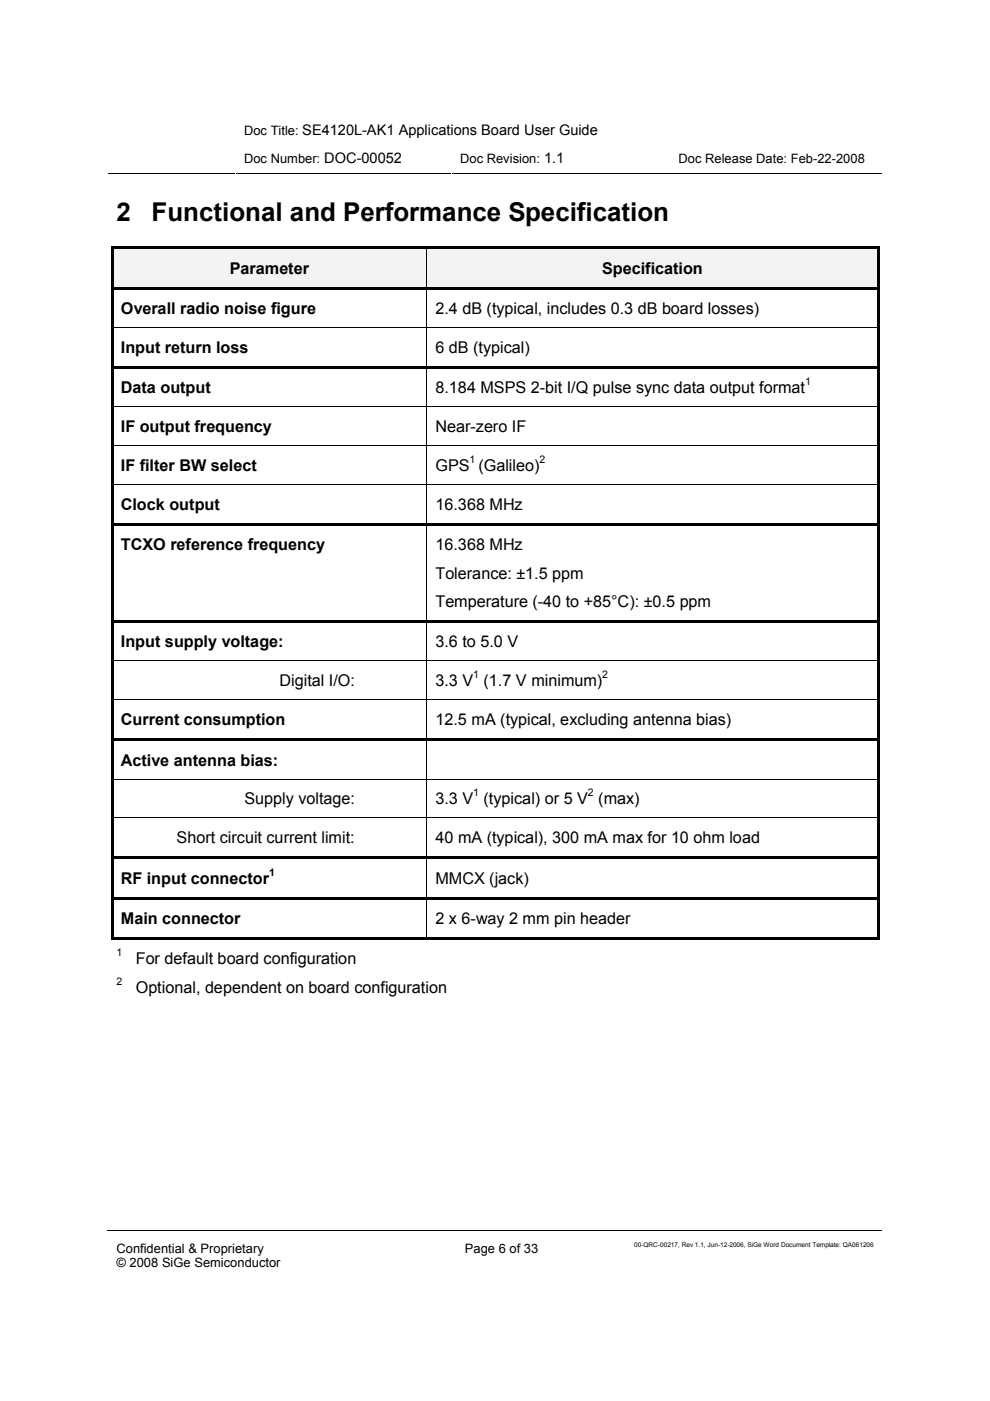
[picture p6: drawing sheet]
<svg xmlns="http://www.w3.org/2000/svg" width="210mm" height="297mm" viewBox="0 0 210 297" stroke-linecap="round" stroke-linejoin="round" font-family="sans-serif">
<defs><g id="words">
<g font-size="5.5">
<text x="24.7" y="46.9">2</text>
<text x="32.1" y="46.9">Functional and Performance Specification</text>
</g>
<g font-size="3.4">
<text x="48.7" y="58">Parameter</text>
<text x="127.7" y="58">Specification</text>
<text x="25.6" y="66.6">Overall radio noise figure</text>
<text x="92.3" y="66.6">2.4 dB (typical, includes 0.3 dB board losses)</text>
<text x="25.6" y="74.8">Input return loss</text>
<text x="92.3" y="74.8">6 dB (typical)</text>
<text x="25.6" y="83.4">Data output</text>
<text x="92.3" y="83.4">8.184 MSPS 2-bit I/Q pulse sync data output format</text>
<text x="25.6" y="91.6">IF output frequency</text>
<text x="92.3" y="91.6">Near-zero IF</text>
<text x="25.6" y="99.8">IF filter BW select</text>
<text x="92.3" y="99.8">GPS (Galileo)</text>
<text x="25.6" y="108.1">Clock output</text>
<text x="92.3" y="108.1">16.368 MHz</text>
<text x="25.6" y="116.7">TCXO reference frequency</text>
<text x="92.3" y="116.6">16.368 MHz</text>
<text x="92.3" y="122.7">Tolerance: ±1.5 ppm</text>
<text x="92.3" y="128.7">Temperature (-40 to +85°C): ±0.5 ppm</text>
<text x="25.6" y="137.3">Input supply voltage:</text>
<text x="92.3" y="137.2">3.6 to 5.0 V</text>
<text x="59.3" y="145.5">Digital I/O:</text>
<text x="92.3" y="145.5">3.3 V (1.7 V minimum)</text>
<text x="25.6" y="153.7">Current consumption</text>
<text x="92.3" y="153.7">12.5 mA (typical, excluding antenna bias)</text>
<text x="25.6" y="162.3">Active antenna bias:</text>
<text x="51.8" y="170.5">Supply voltage:</text>
<text x="92.3" y="170.5">3.3 V (typical) or 5 V (max)</text>
<text x="37.4" y="178.7">Short circuit current limit:</text>
<text x="92.4" y="178.7">40 mA (typical), 300 mA max for 10 ohm load</text>
<text x="25.6" y="187.3">RF input connector</text>
<text x="92.3" y="187.3">MMCX (jack)</text>
<text x="25.6" y="195.9">Main connector</text>
<text x="92.3" y="195.9">2 x 6-way 2 mm pin header</text>
<text x="28.8" y="204.5">For default board configuration</text>
<text x="28.8" y="210.5">Optional, dependent on board configuration</text>
</g>
<g font-size="2.7">
<text x="51.8" y="28.7">Doc Title: SE4120L-AK1 Applications Board User Guide</text>
<text x="51.8" y="34.6">Doc Number: DOC-00052</text>
<text x="97.6" y="34.6">Doc Revision: 1.1</text>
<text x="143.9" y="34.5">Doc Release Date: Feb-22-2008</text>
<text x="24.7" y="265.6">Confidential &amp; Proprietary</text>
<text x="24.7" y="268.7">© 2008 SiGe Semiconductor</text>
<text x="98.6" y="265.6">Page 6 of 33</text>
</g>
<g font-size="2.2">
<text x="170.7" y="81.7">1</text>
<text x="99.6" y="98.1">1</text>
<text x="114.4" y="98.1">2</text>
<text x="100.3" y="143.8">1</text>
<text x="127.7" y="143.8">2</text>
<text x="100.3" y="168.8">1</text>
<text x="124.7" y="168.8">2</text>
<text x="57.1" y="185.6">1</text>
<text x="24.7" y="202.8">1</text>
<text x="24.7" y="208.8">2</text>
</g>
<text font-size="1.4" x="134.5" y="264.3">00-QRC-00217, Rev 1.1, Jun-12-2006, SiGe Word Document Template: QA061206</text>
</g></defs>
<path d="M23 36.7h26.8M50 36.7h45.6M95.8 36.7h46.1M142.2 36.7h44.8M22.8 260.9h164.2" fill="none" stroke="#000" stroke-width=".21"/>
<g fill="#f3f3f3">
<path d="M24 52.7h66.4v8.1h-66.4z"/>
<path d="M25.6 52.7h63v8.1h-63z"/>
<path d="M90.6 52.7h95.3v8.1h-95.3z"/>
<path d="M92.3 52.7h92v8.1h-92z"/>
</g>
<g fill="#000">
<path d="M23.5 52.2h.5v.5h-.5zM23.5 52.2h162.9v.5h-162.9zM23.5 52.7h.5v8.1h-.5zM185.9 52.2h.5v.5h-.5zM185.9 52.7h.5v8.1h-.5zM23.5 60.8h162.9v.5h-162.9zM23.5 61.3h.5v8.1h-.5zM23.5 69.5h.5v8.1h-.5zM23.5 77.6h162.9v.5h-162.9zM23.5 78.1h.5v8.1h-.5zM185.9 61.3h.5v8.1h-.5zM185.9 69.5h.5v8.1h-.5z"/>
<path d="M185.9 78.1h.5v8.1h-.5zM23.5 86.3h.5v8.1h-.5zM23.5 94.6h.5v8.1h-.5zM185.9 86.3h.5v8.1h-.5zM185.9 94.6h.5v8.1h-.5zM23.5 102.8h.5v8.1h-.5zM23.5 110.9h162.9v.5h-162.9zM23.5 111.4h.5v20.1h-.5zM185.9 102.8h.5v8.1h-.5zM185.9 111.4h.5v20.1h-.5zM23.5 131.5h162.9v.5h-162.9zM23.5 132h.5v8.1h-.5z"/>
<path d="M185.9 132h.5v8.1h-.5zM23.5 140.2h.5v8.1h-.5zM23.5 148.5h.5v8h-.5zM23.5 156.5h162.9v.5h-162.9zM23.5 157h.5v8.1h-.5zM185.9 140.2h.5v8.1h-.5zM185.9 148.5h.5v8h-.5zM185.9 157h.5v8.1h-.5zM23.5 165.2h.5v8.1h-.5zM23.5 173.5h.5v8h-.5zM185.9 165.2h.5v8.1h-.5zM185.9 173.5h.5v8h-.5z"/>
<path d="M23.5 181.5h162.9v.6h-162.9zM23.5 182.1h.5v8h-.5zM23.5 190.1h162.9v.5h-162.9zM23.5 190.6h.5v8.6h-.5zM23.5 198.7h66.9v.5h-66.9zM90.4 198.7h95.5v.5h-95.5zM185.9 182.1h.5v8h-.5zM185.9 190.6h.5v8.6h-.5zM185.9 198.7h.5v.5h-.5z"/>
</g>
<g fill="none" stroke="#000" stroke-width=".21">
<path d="M90.5 52.7v8.1M23.5 69.4h162.9M90.5 61.3v8.1M90.5 69.5v8.1M90.5 78.1v8.1M23.5 86.3h162.9M23.5 94.5h162.9M90.5 86.3v8.1M90.5 94.6v8.1M23.5 102.7h162.9M90.5 102.8v8.1M90.5 111.4v20.1"/>
<path d="M90.5 132v8.1M23.5 140.1h162.9M23.5 148.4h162.9M90.5 140.2v8.1M90.5 148.5v8M90.5 157v8.1M23.5 165.2h162.9M23.5 173.4h162.9M90.5 165.2v8.1M90.5 173.5v8M90.5 182.1v8M90.5 190.6v8.1"/>
</g>
<use href="#words"/>
</svg>
